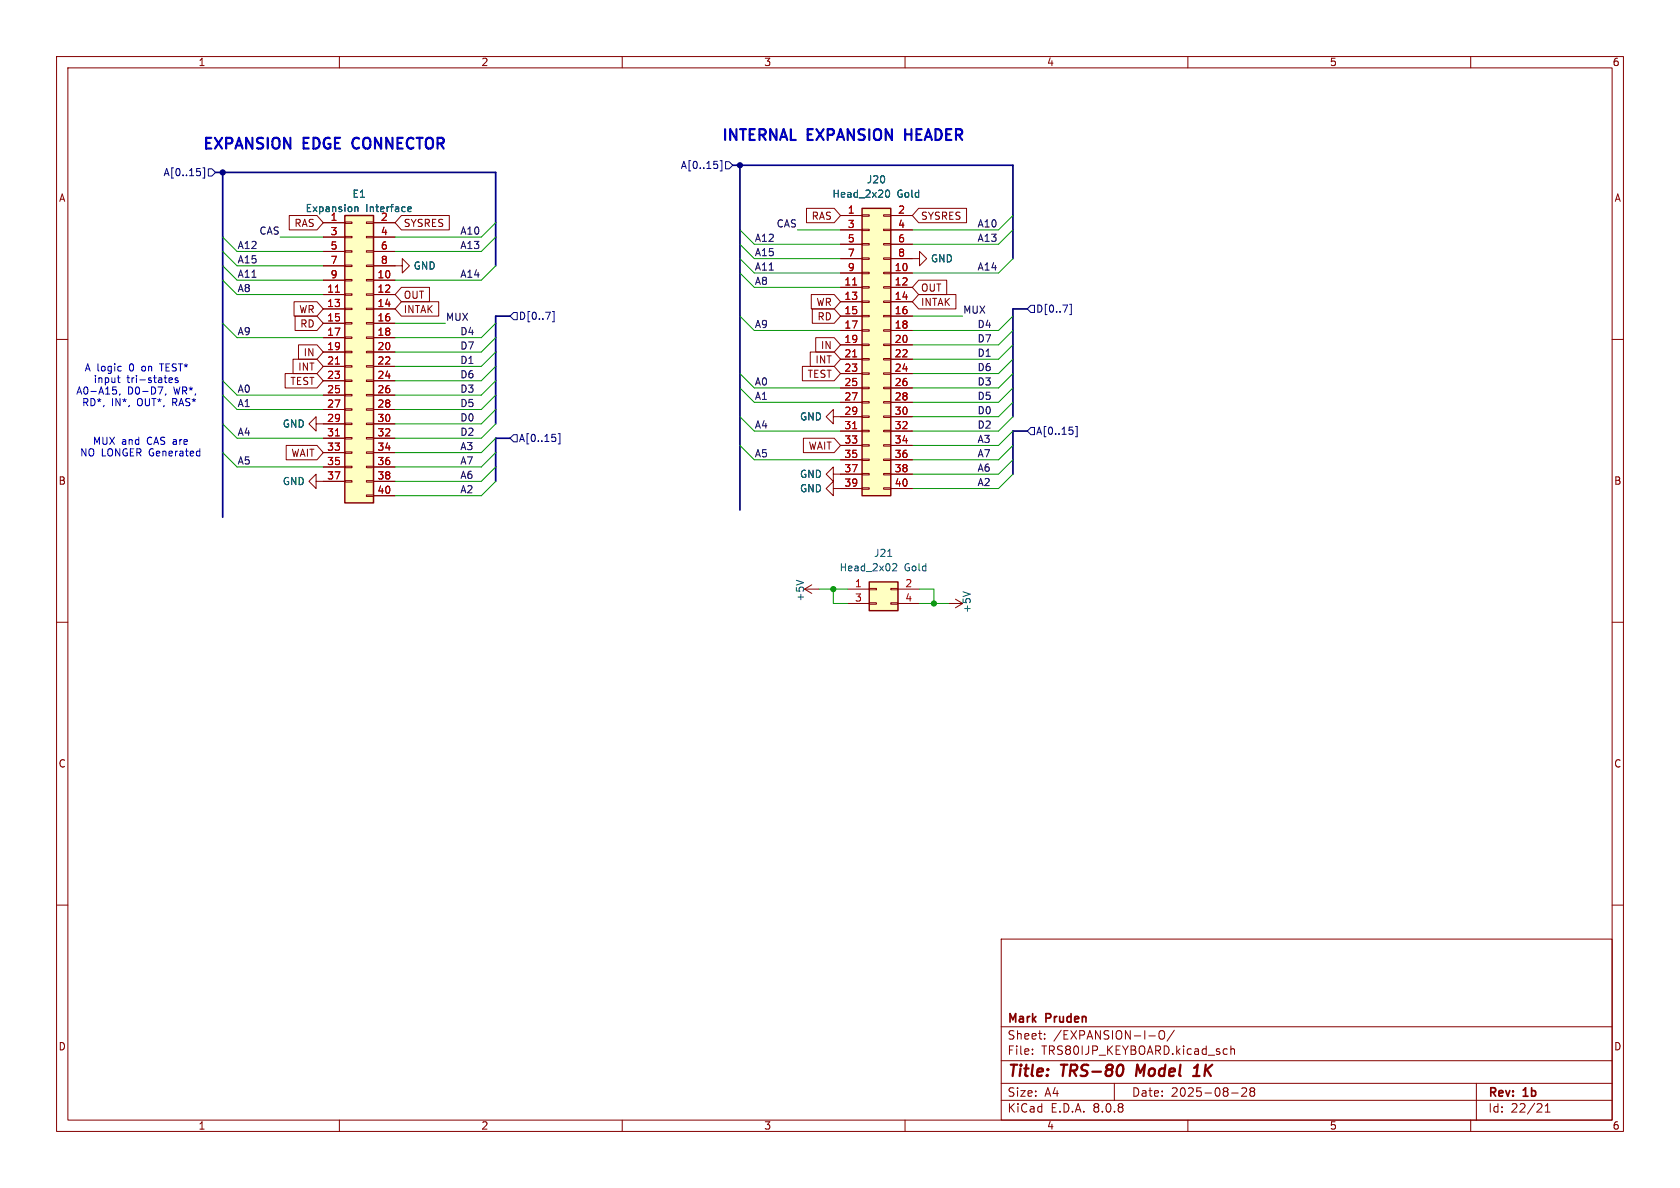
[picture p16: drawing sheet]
<svg xmlns="http://www.w3.org/2000/svg" width="297mm" height="210mm" viewBox="0 0 297 210" stroke-linecap="round" stroke-linejoin="round" font-family="sans-serif">
<defs><g id="words">
<g font-size="2.8" fill="#840000">
<text x="178" y="190.9">Title:</text>
<text x="187.7" y="190.9">TRS-80</text>
<text x="201.7" y="190.9">Model</text>
<text x="212.7" y="190.9">1K</text>
</g>
<g font-size="2.7" fill="#0000c2">
<text x="35.6" y="26.9">EXPANSION</text>
<text x="53.6" y="26.9">EDGE</text>
<text x="63.1" y="26.9">CONNECTOR</text>
<text x="127.4" y="25.4">INTERNAL</text>
<text x="142.7" y="25.4">EXPANSION</text>
<text x="160.7" y="25.4">HEADER</text>
</g>
<g font-size="2.1" fill="#840000">
<text x="178" y="184">Sheet:</text>
<text x="178" y="181.2">Mark</text>
<text x="185" y="181.2">Pruden</text>
<text x="186.2" y="184">/EXPANSION-I-O/</text>
<text x="178" y="186.7">File:</text>
<text x="184.1" y="186.7">TRS80IJP_KEYBOARD.kicad_sch</text>
<text x="178" y="196.9">KiCad</text>
<text x="178" y="194.1">Size:</text>
<text x="184.7" y="194.1">A4</text>
<text x="185.7" y="196.9">E.D.A.</text>
<text x="193.3" y="196.9">8.0.8</text>
<text x="200" y="194.1">Date:</text>
<text x="207" y="194.1">2025-08-28</text>
<text x="263" y="194.3">Rev:</text>
<text x="263" y="196.9">Id:</text>
<text x="267.1" y="196.9">22/21</text>
<text x="269.4" y="194.3">1b</text>
</g>
<g font-size="1.8" fill="#840000">
<text x="35" y="11.9">1</text>
<text x="85" y="11.9">2</text>
<text x="135" y="11.9">3</text>
<text x="185" y="11.9">4</text>
<text x="235" y="11.9">5</text>
<text x="285" y="11.9">6</text>
<text x="10.3" y="35.9">A</text>
<text x="285.3" y="35.9">A</text>
<text x="51.9" y="40.3">RAS</text>
<text x="71.3" y="40.3">SYSRES</text>
<text x="143.4" y="39.1">RAS</text>
<text x="162.7" y="39.1">SYSRES</text>
<text x="71.3" y="53">OUT</text>
<text x="162.7" y="51.8">OUT</text>
<text x="52.8" y="55.6">WR</text>
<text x="53" y="58.1">RD</text>
<text x="71.3" y="55.6">INTAK</text>
<text x="144.2" y="54.3">WR</text>
<text x="144.4" y="56.8">RD</text>
<text x="162.7" y="54.3">INTAK</text>
<text x="52.6" y="65.7">INT</text>
<text x="53.6" y="63.2">IN</text>
<text x="144.1" y="64.5">INT</text>
<text x="145" y="61.9">IN</text>
<text x="51.2" y="68.3">TEST</text>
<text x="142.7" y="67">TEST</text>
<text x="51.4" y="81">WAIT</text>
<text x="142.8" y="79.7">WAIT</text>
<text x="10.3" y="85.9">B</text>
<text x="285.3" y="85.9">B</text>
<text x="10.3" y="135.9">C</text>
<text x="285.3" y="135.9">C</text>
<text x="10.3" y="185.9">D</text>
<text x="285.3" y="185.9">D</text>
<text x="35" y="199.9">1</text>
<text x="85" y="199.9">2</text>
<text x="135" y="199.9">3</text>
<text x="185" y="199.9">4</text>
<text x="235" y="199.9">5</text>
<text x="285" y="199.9">6</text>
</g>
<g font-size="1.8" fill="#000084">
<text x="28.8" y="31.3">A[0..15]</text>
<text x="120.3" y="30.1">A[0..15]</text>
<text x="91.6" y="56.7">D[0..7]</text>
<text x="183.1" y="55.5">D[0..7]</text>
<text x="183.1" y="77.1">A[0..15]</text>
<text x="91.6" y="78.3">A[0..15]</text>
</g>
<g font-size="1.8" fill="#006464">
<text x="62.2" y="35.2">E1</text>
<text x="147.1" y="35.2">Head_2x20</text>
<text x="153.1" y="32.6">J20</text>
<text x="158.6" y="35.2">Gold</text>
<text x="53.9" y="37.7">Expansion</text>
<text x="64.7" y="37.7">Interface</text>
<text x="73" y="47.9">GND</text>
<text x="164.5" y="46.6">GND</text>
<text x="49.9" y="75.8">GND</text>
<text x="141.3" y="74.5">GND</text>
<text x="49.9" y="86">GND</text>
<text x="141.3" y="87.2">GND</text>
<text x="141.3" y="84.7">GND</text>
<text x="148.3" y="101.2">Head_2x02</text>
<text x="154.4" y="98.7">J21</text>
<text x="159.8" y="101.2">Gold</text>
<text x="142.3" y="106.4" transform="rotate(-90 142.3 106.4)">+5V</text>
<text x="171.8" y="108.5" transform="rotate(-90 171.8 108.5)">+5V</text>
</g>
<g font-size="1.8" fill="#0f0f0f">
<text x="45.8" y="41.6">CAS</text>
<text x="81.3" y="41.6">A10</text>
<text x="137.2" y="40.3">CAS</text>
<text x="172.7" y="40.3">A10</text>
<text x="41.9" y="46.6">A15</text>
<text x="41.9" y="44.1">A12</text>
<text x="81.3" y="44.1">A13</text>
<text x="133.3" y="42.8">A12</text>
<text x="133.3" y="45.4">A15</text>
<text x="133.3" y="47.9">A11</text>
<text x="172.7" y="42.8">A13</text>
<text x="172.7" y="47.9">A14</text>
<text x="41.9" y="49.2">A11</text>
<text x="41.9" y="51.7">A8</text>
<text x="81.3" y="49.2">A14</text>
<text x="133.3" y="50.5">A8</text>
<text x="41.9" y="59.3">A9</text>
<text x="78.7" y="56.8">MUX</text>
<text x="81.3" y="59.3">D4</text>
<text x="133.3" y="58.1">A9</text>
<text x="170.2" y="55.5">MUX</text>
<text x="172.7" y="58.1">D4</text>
<text x="81.3" y="61.9">D7</text>
<text x="81.3" y="64.4">D1</text>
<text x="172.7" y="65.7">D6</text>
<text x="172.7" y="63.2">D1</text>
<text x="172.7" y="60.6">D7</text>
<text x="41.9" y="69.5">A0</text>
<text x="81.3" y="67">D6</text>
<text x="81.3" y="69.5">D3</text>
<text x="133.3" y="68.2">A0</text>
<text x="133.3" y="70.8">A1</text>
<text x="172.7" y="70.8">D5</text>
<text x="172.7" y="68.2">D3</text>
<text x="41.9" y="72">A1</text>
<text x="41.9" y="77.1">A4</text>
<text x="81.3" y="72">D5</text>
<text x="81.3" y="74.6">D0</text>
<text x="81.3" y="77.1">D2</text>
<text x="133.3" y="75.9">A4</text>
<text x="172.7" y="75.9">D2</text>
<text x="172.7" y="73.3">D0</text>
<text x="41.9" y="82.2">A5</text>
<text x="81.3" y="82.2">A7</text>
<text x="81.3" y="79.7">A3</text>
<text x="133.3" y="80.9">A5</text>
<text x="172.7" y="80.9">A7</text>
<text x="172.7" y="78.4">A3</text>
<text x="172.7" y="83.5">A6</text>
<text x="81.3" y="87.3">A2</text>
<text x="81.3" y="84.7">A6</text>
<text x="172.7" y="86">A2</text>
</g>
<g font-size="1.8" fill="#a90000">
<text x="58.3" y="39.1">1</text>
<text x="58.3" y="41.7">3</text>
<text x="67.2" y="39.1">2</text>
<text x="67.2" y="41.7">4</text>
<text x="149.8" y="37.8">1</text>
<text x="149.8" y="40.4">3</text>
<text x="158.7" y="37.8">2</text>
<text x="158.7" y="40.4">4</text>
<text x="58.3" y="44.2">5</text>
<text x="58.3" y="46.7">7</text>
<text x="67.2" y="44.2">6</text>
<text x="67.2" y="46.7">8</text>
<text x="149.8" y="42.9">5</text>
<text x="149.8" y="45.5">7</text>
<text x="158.7" y="42.9">6</text>
<text x="158.7" y="45.5">8</text>
<text x="57.7" y="51.8">11</text>
<text x="58.3" y="49.3">9</text>
<text x="66.6" y="49.3">10</text>
<text x="66.6" y="51.8">12</text>
<text x="149.2" y="50.5">11</text>
<text x="149.2" y="53.1">13</text>
<text x="149.8" y="48">9</text>
<text x="158.1" y="48">10</text>
<text x="158.1" y="50.5">12</text>
<text x="158.1" y="53.1">14</text>
<text x="57.7" y="54.4">13</text>
<text x="57.7" y="56.9">15</text>
<text x="57.7" y="59.4">17</text>
<text x="66.6" y="54.4">14</text>
<text x="66.6" y="56.9">16</text>
<text x="66.6" y="59.4">18</text>
<text x="149.2" y="55.6">15</text>
<text x="149.2" y="58.2">17</text>
<text x="158.1" y="55.6">16</text>
<text x="158.1" y="58.2">18</text>
<text x="57.7" y="62">19</text>
<text x="57.7" y="64.5">21</text>
<text x="66.6" y="62">20</text>
<text x="66.6" y="64.5">22</text>
<text x="149.2" y="60.7">19</text>
<text x="149.2" y="63.2">21</text>
<text x="149.2" y="65.8">23</text>
<text x="158.1" y="60.7">20</text>
<text x="158.1" y="63.2">22</text>
<text x="158.1" y="65.8">24</text>
<text x="57.7" y="67.1">23</text>
<text x="57.7" y="69.6">25</text>
<text x="66.6" y="67.1">24</text>
<text x="66.6" y="69.6">26</text>
<text x="149.2" y="68.3">25</text>
<text x="149.2" y="70.9">27</text>
<text x="158.1" y="68.3">26</text>
<text x="158.1" y="70.9">28</text>
<text x="57.7" y="72.1">27</text>
<text x="57.7" y="74.7">29</text>
<text x="57.7" y="77.2">31</text>
<text x="66.6" y="72.1">28</text>
<text x="66.6" y="74.7">30</text>
<text x="66.6" y="77.2">32</text>
<text x="149.2" y="73.4">29</text>
<text x="149.2" y="75.9">31</text>
<text x="158.1" y="73.4">30</text>
<text x="158.1" y="75.9">32</text>
<text x="57.7" y="79.8">33</text>
<text x="57.7" y="82.3">35</text>
<text x="66.6" y="79.8">34</text>
<text x="66.6" y="82.3">36</text>
<text x="149.2" y="78.5">33</text>
<text x="149.2" y="81">35</text>
<text x="149.2" y="83.6">37</text>
<text x="158.1" y="78.5">34</text>
<text x="158.1" y="81">36</text>
<text x="158.1" y="83.6">38</text>
<text x="57.7" y="84.8">37</text>
<text x="66.6" y="84.8">38</text>
<text x="66.6" y="87.4">40</text>
<text x="149.2" y="86.1">39</text>
<text x="158.1" y="86.1">40</text>
<text x="151.1" y="103.9">1</text>
<text x="151.1" y="106.4">3</text>
<text x="159.9" y="103.9">2</text>
<text x="159.9" y="106.4">4</text>
</g>
<g font-size="1.8" fill="#0000c2">
<text x="14.9" y="65.9">A logic</text>
<text x="22.9" y="65.9">0</text>
<text x="25.3" y="65.9">on</text>
<text x="28.8" y="65.9">TEST*</text>
<text x="13.4" y="70">A0-A15,</text>
<text x="16.5" y="67.9">input</text>
<text x="22.4" y="67.9">tri-states</text>
<text x="22.5" y="70">D0-D7,</text>
<text x="30.8" y="70">WR*,</text>
<text x="14.4" y="72">RD*,</text>
<text x="19.7" y="72">IN*,</text>
<text x="24.4" y="72">OUT*,</text>
<text x="30.7" y="72">RAS*</text>
<text x="14.1" y="80.9">NO LONGER Generated</text>
<text x="16.3" y="78.8">MUX and</text>
<text x="26.1" y="78.8">CAS are</text>
</g>
</g></defs>
<g fill="none" stroke="#840000" stroke-width=".18">
<path d="M10 10h277v190h-277zM12 12h273v186h-273zM60 10v2M110 10v2M160 10v2M210 10v2M260 10v2M10 60h2M55.9 74.9v-1.2l-1.3 1.2 1.3 1.3v-1.3h1.2M285 60h2M147.3 86.4v-1.3l-1.3 1.3 1.3 1.2v-1.2h1.3M10 110h2"/>
<path d="M142.2 104.1l1.3 .8M142.2 104.1h2.6M143.5 103.4l-1.3 .7M285 110h2M10 160h2M177 166h108v32h-108zM285 160h2M60 198v2M110 198v2M160 198v2M177 194.5h108M177 191.5h108"/>
<path d="M177 187.5h108M177 181.5h108M182.5 186.3v.1M182.5 185.5v.1M184.7 183.6v.1M184.7 182.8v.1M197 191.5v3M203.1 183.1h1.1M205.1 182.3a.5 .5 0 0 1 .5-.1 .5 .5 0 0 1 .3 .5v.5a.5 .5 0 0 1-.5 .5 .5 .5 0 0 1-.5-.5v-.5zM207.6 182.1l-1.3 2M210 198v2M216.8 185.4l.2 .1"/>
<path d="M217 186.3l-.2 .1M217.6 184.9v1.5M217.6 185.5l.2-.1 .4 .1v.9M217.7 193.2h1.2M219.5 192.4l.6-.1 .2 .1 .1 .3-.9 1.1h.9M221.2 192.9l-.2-.2 .2-.4 .5 .1 .1 .2-.3 .3M221.2 192.9l-.2 .3v.5l.2 .1 .5-.1 .1-.2-.1-.4-.2-.2M221.2 192.9h.3M260 198v2M261 191.5v6.5M273.2 196.6h.8M273.2 195.5l.4-.4v1.5"/>
</g>
<path d="M198.4 188.3a1.31 1.31 0 0 1 0 1.5M201.1 188.2l-.3 2M210.9 190.2h1.2M211.1 188.8l.6-.6-.2 2" fill="none" stroke="#840000" stroke-width=".4"/>
<path d="M140.8 102.6l1.3 .4" fill="none" stroke="#006464" stroke-width=".18"/>
<path d="M61 38.1h5v50.8h-5z" fill="#ffffc2"/>
<g fill="none" stroke="#840000" stroke-width=".18">
<path d="M57.1 39.4h3.9M61 39.2h1.2v.3h-1.2zM64.8 39.2h1.2v.3h-1.2zM66 39.4h3.8M57.1 49.5h3.9M57.1 52.1h3.9M57.1 54.6h3.9M57.1 57.2h3.9M57.1 59.7h3.9M57.1 41.9h3.9M57.1 44.5h3.9M57.1 47h3.9"/>
<path d="M61 59.6h1.2v.2h-1.2zM61 57h1.2v.3h-1.2zM61 54.5h1.2v.2h-1.2zM61 51.9h1.2v.3h-1.2zM61 49.4h1.2v.3h-1.2zM61 46.9h1.2v.2h-1.2zM61 44.3h1.2v.3h-1.2zM61 41.8h1.2v.2h-1.2zM64.8 59.6h1.2v.2h-1.2zM64.8 57h1.2v.3h-1.2zM64.8 54.5h1.2v.2h-1.2zM64.8 51.9h1.2v.3h-1.2z"/>
<path d="M64.8 49.4h1.2v.3h-1.2zM64.8 46.9h1.2v.2h-1.2zM64.8 44.3h1.2v.3h-1.2zM64.8 41.8h1.2v.2h-1.2zM66 49.5h3.8M66 52.1h3.8M66 54.6h3.8M66 57.2h3.8M66 59.7h3.8M66 41.9h3.8M66 44.5h3.8M66 47h3.8"/>
<path d="M57.1 62.2h3.9M57.1 64.8h3.9M57.1 67.3h3.9M57.1 69.9h3.9M57.1 72.4h3.9M57.1 74.9h3.9M57.1 77.5h3.9M61 79.9h1.2v.2h-1.2zM61 77.3h1.2v.3h-1.2zM61 74.8h1.2v.3h-1.2zM61 72.3h1.2v.2h-1.2zM61 69.7h1.2v.3h-1.2z"/>
<path d="M61 67.2h1.2v.2h-1.2zM61 64.6h1.2v.3h-1.2zM61 62.1h1.2v.3h-1.2zM64.8 79.9h1.2v.2h-1.2zM64.8 77.3h1.2v.3h-1.2zM64.8 74.8h1.2v.3h-1.2zM64.8 72.3h1.2v.2h-1.2zM64.8 69.7h1.2v.3h-1.2zM64.8 67.2h1.2v.2h-1.2zM64.8 64.6h1.2v.3h-1.2zM64.8 62.1h1.2v.3h-1.2zM66 62.2h3.8"/>
<path d="M66 64.8h3.8M66 67.3h3.8M66 69.9h3.8M66 72.4h3.8M66 74.9h3.8M66 77.5h3.8M57.1 80h3.9M57.1 82.6h3.9M57.1 85.1h3.9M61 85h1.2v.2h-1.2zM61 82.4h1.2v.3h-1.2zM64.8 87.5h1.2v.3h-1.2z"/>
<path d="M64.8 85h1.2v.2h-1.2zM64.8 82.4h1.2v.3h-1.2zM66 80h3.8M66 82.6h3.8M66 85.1h3.8M66 87.6h3.8"/>
</g>
<path d="M61 38.1h5v50.8h-5z" fill="none" stroke="#840000" stroke-width=".25"/>
<path d="M59.3 51.7h.7M59.3 64.4h.7M59.3 77.1h.7" fill="none" stroke="#a90000" stroke-width=".18"/>
<path d="M62.7 36.6v.8M62.7 36.7l.2-.1h.3l.1 .8M72.1 37l.6-.1v-.3h-.4l-.2 .1 .1 .6h.5" fill="none" stroke="#006464" stroke-width=".18"/>
<path d="M153.7 102.9h5v5.1h-5z" fill="#ffffc2"/>
<g fill="none" stroke="#840000" stroke-width=".18">
<path d="M69.8 47h1.3v-1.3l1.3 1.3-1.3 1.3v-1.3M161.3 45.7h1.3v-1.2l1.2 1.2-1.2 1.3v-1.3M147.3 73.7v-1.3l-1.3 1.3 1.3 1.2v-1.2h1.3M55.9 85.1v-1.3l-1.3 1.3 1.3 1.3v-1.3h1.2M149.9 104.1h3.8M149.9 106.7h3.8M153.7 106.6h1.2v.2h-1.2zM153.7 104h1.2v.3h-1.2zM157.5 106.6h1.2v.2h-1.2zM157.5 104h1.2v.3h-1.2zM158.7 104.1h3.9M158.7 106.7h3.9"/>
<path d="M167.6 106.7h2.6M168.9 105.9l1.3 .8M170.2 106.7l-1.3 .7"/>
</g>
<path d="M153.7 102.9h5v5.1h-5z" fill="none" stroke="#840000" stroke-width=".25"/>
<path d="M156.9 98.4h.8M157.9 99.7l.4-.1 .2 .4-.7 .9h.7M170.3 104.6l1.2 .4" fill="none" stroke="#006464" stroke-width=".18"/>
<path d="M152.4 36.8h5.1v50.8h-5.1z" fill="#ffffc2"/>
<g fill="none" stroke="#840000" stroke-width=".18">
<path d="M51.1 38.1h4.9l1.1 1.3-1.1 1.2h-4.9zM57.1 39.4h3.9M66 39.4h3.8M71 38.1h8.4v2.5h-8.4l-1.2-1.2zM142.6 36.8h4.9l1.1 1.3-1.1 1.3h-4.9zM148.6 38.1h3.8M152.4 38h1.3v.2h-1.3zM156.2 38h1.3v.2h-1.3zM157.5 38.1h3.8M162.4 36.8h8.5v2.6h-8.5l-1.1-1.3zM52 53.3h4l1.1 1.3-1.1 1.3h-4zM52.2 55.9h3.8l1.1 1.3-1.1 1.2h-3.8z"/>
<path d="M57.1 49.5h3.9M57.1 52.1h3.9M57.1 54.6h3.9M57.1 57.2h3.9M57.1 59.7h3.9M57.1 41.9h3.9M57.1 44.5h3.9M57.1 47h3.9M66 49.5h3.8M66 52.1h3.8M66 54.6h3.8M66 57.2h3.8"/>
<path d="M66 59.7h3.8M66 41.9h3.8M66 44.5h3.8M66 47h3.8M71 53.3h6.6v2.6h-6.6l-1.2-1.3zM71 50.8h4.9v2.5h-4.9l-1.2-1.2zM143.4 52.1h4.1l1.1 1.2-1.1 1.3h-4.1zM143.6 54.6h3.9l1.1 1.3-1.1 1.3h-3.9zM144.2 59.7h3.3l1.1 1.3-1.1 1.2h-3.3zM148.6 48.3h3.8M148.6 50.8h3.8M148.6 53.3h3.8"/>
<path d="M148.6 55.9h3.8M148.6 58.4h3.8M148.6 40.6h3.8M148.6 43.2h3.8M148.6 45.7h3.8M152.4 58.3h1.3v.2h-1.3zM152.4 55.8h1.3v.2h-1.3zM152.4 53.2h1.3v.3h-1.3zM152.4 50.7h1.3v.2h-1.3zM152.4 48.1h1.3v.3h-1.3zM152.4 45.6h1.3v.2h-1.3zM152.4 43.1h1.3v.2h-1.3z"/>
<path d="M152.4 40.5h1.3v.3h-1.3zM156.2 58.3h1.3v.2h-1.3zM156.2 55.8h1.3v.2h-1.3zM156.2 53.2h1.3v.3h-1.3zM156.2 50.7h1.3v.2h-1.3zM156.2 48.1h1.3v.3h-1.3zM156.2 45.6h1.3v.2h-1.3zM156.2 43.1h1.3v.2h-1.3zM156.2 40.5h1.3v.3h-1.3zM157.5 48.3h3.8M157.5 50.8h3.8M157.5 53.3h3.8"/>
<path d="M157.5 55.9h3.8M157.5 58.4h3.8M157.5 40.6h3.8M157.5 43.2h3.8M157.5 45.7h3.8M162.4 49.5h5v2.6h-5l-1.1-1.3zM162.4 52.1h6.6v2.5h-6.6l-1.1-1.3zM50.4 66h5.6l1.1 1.3-1.1 1.3h-5.6zM50.6 78.7h5.4l1.1 1.3-1.1 1.3h-5.4zM51.8 63.5h4.2l1.1 1.3-1.1 1.2h-4.2zM52.8 61h3.2l1.1 1.2-1.1 1.3h-3.2zM57.1 62.2h3.9"/>
<path d="M57.1 64.8h3.9M57.1 67.3h3.9M57.1 69.9h3.9M57.1 72.4h3.9M57.1 74.9h3.9M57.1 77.5h3.9M66 62.2h3.8M66 64.8h3.8M66 67.3h3.8M66 69.9h3.8M66 72.4h3.8M66 74.9h3.8"/>
<path d="M66 77.5h3.8M141.9 64.8h5.6l1.1 1.2-1.1 1.3h-5.6zM142 77.5h5.5l1.1 1.2-1.1 1.3h-5.5zM143.2 62.2h4.3l1.1 1.3-1.1 1.3h-4.3zM148.6 61h3.8M148.6 63.5h3.8M148.6 66h3.8M148.6 68.6h3.8M148.6 71.1h3.8M148.6 73.7h3.8M148.6 76.2h3.8M148.6 78.7h3.8"/>
<path d="M152.4 78.6h1.3v.3h-1.3zM152.4 76.1h1.3v.2h-1.3zM152.4 73.5h1.3v.3h-1.3zM152.4 71h1.3v.2h-1.3zM152.4 68.5h1.3v.2h-1.3zM152.4 65.9h1.3v.3h-1.3zM152.4 63.4h1.3v.2h-1.3zM152.4 60.8h1.3v.3h-1.3zM156.2 78.6h1.3v.3h-1.3zM156.2 76.1h1.3v.2h-1.3zM156.2 73.5h1.3v.3h-1.3zM156.2 71h1.3v.2h-1.3z"/>
<path d="M156.2 68.5h1.3v.2h-1.3zM156.2 65.9h1.3v.3h-1.3zM156.2 63.4h1.3v.2h-1.3zM156.2 60.8h1.3v.3h-1.3zM157.5 61h3.8M157.5 63.5h3.8M157.5 66h3.8M157.5 68.6h3.8M157.5 71.1h3.8M157.5 73.7h3.8M157.5 76.2h3.8M157.5 78.7h3.8"/>
<path d="M57.1 80h3.9M57.1 82.6h3.9M57.1 85.1h3.9M66 80h3.8M66 82.6h3.8M66 85.1h3.8M66 87.6h3.8M147.3 83.8v-1.2l-1.3 1.2 1.3 1.3v-1.3h5.1M148.6 81.3h3.8M148.6 86.4h3.8M152.4 86.2h1.3v.3h-1.3zM152.4 83.7h1.3v.2h-1.3z"/>
<path d="M152.4 81.2h1.3v.2h-1.3zM156.2 86.2h1.3v.3h-1.3zM156.2 83.7h1.3v.2h-1.3zM156.2 81.2h1.3v.2h-1.3zM157.5 81.3h3.8M157.5 83.8h3.8M157.5 86.4h3.8"/>
</g>
<path d="M152.4 36.8h5.1v50.8h-5.1z" fill="none" stroke="#840000" stroke-width=".25"/>
<path d="M59.3 51.7h.7M150.7 50.4h.8M59.3 64.4h.7M59.3 77.1h.7M150.7 63.1h.8M150.7 75.8h.8" fill="none" stroke="#a90000" stroke-width=".18"/>
<path d="M62.7 36.6v.8M62.7 36.7l.2-.1h.3l.1 .8M72.1 37l.6-.1v-.3h-.4l-.2 .1 .1 .6h.5M156.7 33.7l.1-.1a.68 .68 0 0 1 .5 .6 .68 .68 0 0 1-.5 .7l-.1-.2" fill="none" stroke="#006464" stroke-width=".18"/>
<g fill="none" stroke="#000084" stroke-width=".18">
<path d="M35.4 30.4v.5M35.9 29.7h.3v1.8h-.3M36.8 29.8h.7l.6 .7-.6 .6h-.7zM126.8 29.1v.6M127.3 28.4h.3v1.8h-.3M128.3 28.6h.6l.6 .6-.6 .6h-.6zM90.8 55.2h.6v1.3h-.6l-.6-.6zM97.7 55.1h.3v1.8h-.3M182.2 54h.7v1.2h-.7l-.6-.6zM189.1 53.8h.3v1.8h-.3M90.2 77.5l.6-.7h.6v1.3h-.6zM98.2 77.4v.5"/>
<path d="M98.7 76.7h.3v1.8h-.3M182.2 75.6h.7v1.2h-.7l-.6-.6zM189.6 76.1v.6M190.1 75.4h.3v1.8h-.3"/>
</g>
<path d="M20.4 68.9l.2 .2v.3l-.2 .3h-.3M20.9 66.4v1.1l.3 .1M21.2 69.6l-.1 .3M21.3 64.7l.1 .1M21.4 65.5l-.1 .1M28.8 68.4l-.6 1.3M29.3 69.6l-.1 .3M29.9 67.2l.6-.1-.1-.3h-.3l-.2 .2v.6h.5M31.4 66.8h-.3l-.1 .2v.1l.4 .2v.3h-.4M35.2 79.8h.1M35.3 79.3v1.3M35.3 80.5l-.1 .1" fill="none" stroke="#0000c2" stroke-width=".18"/>
<path d="M38.1 30.5h49.5v16.5M39.4 30.5v60.9M129.5 29.2h49.6v16.5M130.8 29.2v61M90.2 55.9h-2.6v19M181.6 54.6h-2.5v19.1M90.2 77.5h-2.6v7.6M181.6 76.2h-2.5v7.6" fill="none" stroke="#000084" stroke-width=".3"/>
<g fill="none" stroke="#009600" stroke-width=".18">
<path d="M87.6 39.4l-2.5 2.5h-15.3M179.1 38.1l-2.6 2.5h-15.2M39.4 44.5l2.5 2.5h15.2M39.4 57.2l2.5 2.5h15.2M39.4 41.9l2.5 2.6h15.2M39.4 47l2.5 2.5h15.2M39.4 49.5l2.5 2.6h15.2M49.5 41.9h7.6M69.8 57.2h8.9M87.6 59.7l-2.5 2.5h-15.3M87.6 57.2l-2.5 2.5h-15.3M87.6 41.9l-2.5 2.6h-15.3"/>
<path d="M87.6 47l-2.5 2.5h-15.3M130.8 45.7l2.5 2.6h15.3M130.8 55.9l2.5 2.5h15.3M130.8 43.2l2.5 2.5h15.3M130.8 40.6l2.5 2.6h15.3M130.8 48.3l2.5 2.5h15.3M141 40.6h7.6M161.3 55.9h8.9M179.1 45.7l-2.6 2.6h-15.2M179.1 58.4l-2.6 2.6h-15.2M179.1 55.9l-2.6 2.5h-15.2M179.1 40.6l-2.6 2.6h-15.2"/>
<path d="M39.4 69.9l2.5 2.5h15.2M39.4 74.9l2.5 2.6h15.2M39.4 67.3l2.5 2.6h15.2M87.6 69.9l-2.5 2.5h-15.3M87.6 72.4l-2.5 2.5h-15.3M87.6 77.5l-2.5 2.5h-15.3M87.6 74.9l-2.5 2.6h-15.3M87.6 67.3l-2.5 2.6h-15.3M87.6 64.8l-2.5 2.5h-15.3M87.6 62.2l-2.5 2.6h-15.3M130.8 68.6l2.5 2.5h15.3M130.8 78.7l2.5 2.6h15.3"/>
<path d="M130.8 73.7l2.5 2.5h15.3M130.8 66l2.5 2.6h15.3M179.1 68.6l-2.6 2.5h-15.2M179.1 78.7l-2.6 2.6h-15.2M179.1 61l-2.6 2.5h-15.2M179.1 71.1l-2.6 2.6h-15.2M179.1 73.7l-2.6 2.5h-15.2M179.1 66l-2.6 2.6h-15.2M179.1 76.2l-2.6 2.5h-15.2M179.1 63.5l-2.6 2.5h-15.2M39.4 80l2.5 2.6h15.2M87.6 80l-2.5 2.6h-15.3"/>
<path d="M87.6 82.6l-2.5 2.5h-15.3M87.6 85.1l-2.5 2.5h-15.3M179.1 83.8l-2.6 2.6h-15.2M179.1 81.3l-2.6 2.5h-15.2M144.8 104.1h5.1M147.3 104.1v2.6h2.6M162.6 104.1h2.5v2.6M162.6 106.7h5"/>
</g>
<g fill="#000084" stroke="#000084" stroke-width=".18">
<circle cx="39.4" cy="30.5" r=".46"/>
<circle cx="130.8" cy="29.2" r=".46"/>
</g>
<g fill="#009600" stroke="#009600" stroke-width=".18">
<circle cx="165.1" cy="106.7" r=".46"/>
<circle cx="147.3" cy="104.1" r=".46"/>
</g>
<use href="#words"/>
</svg>
